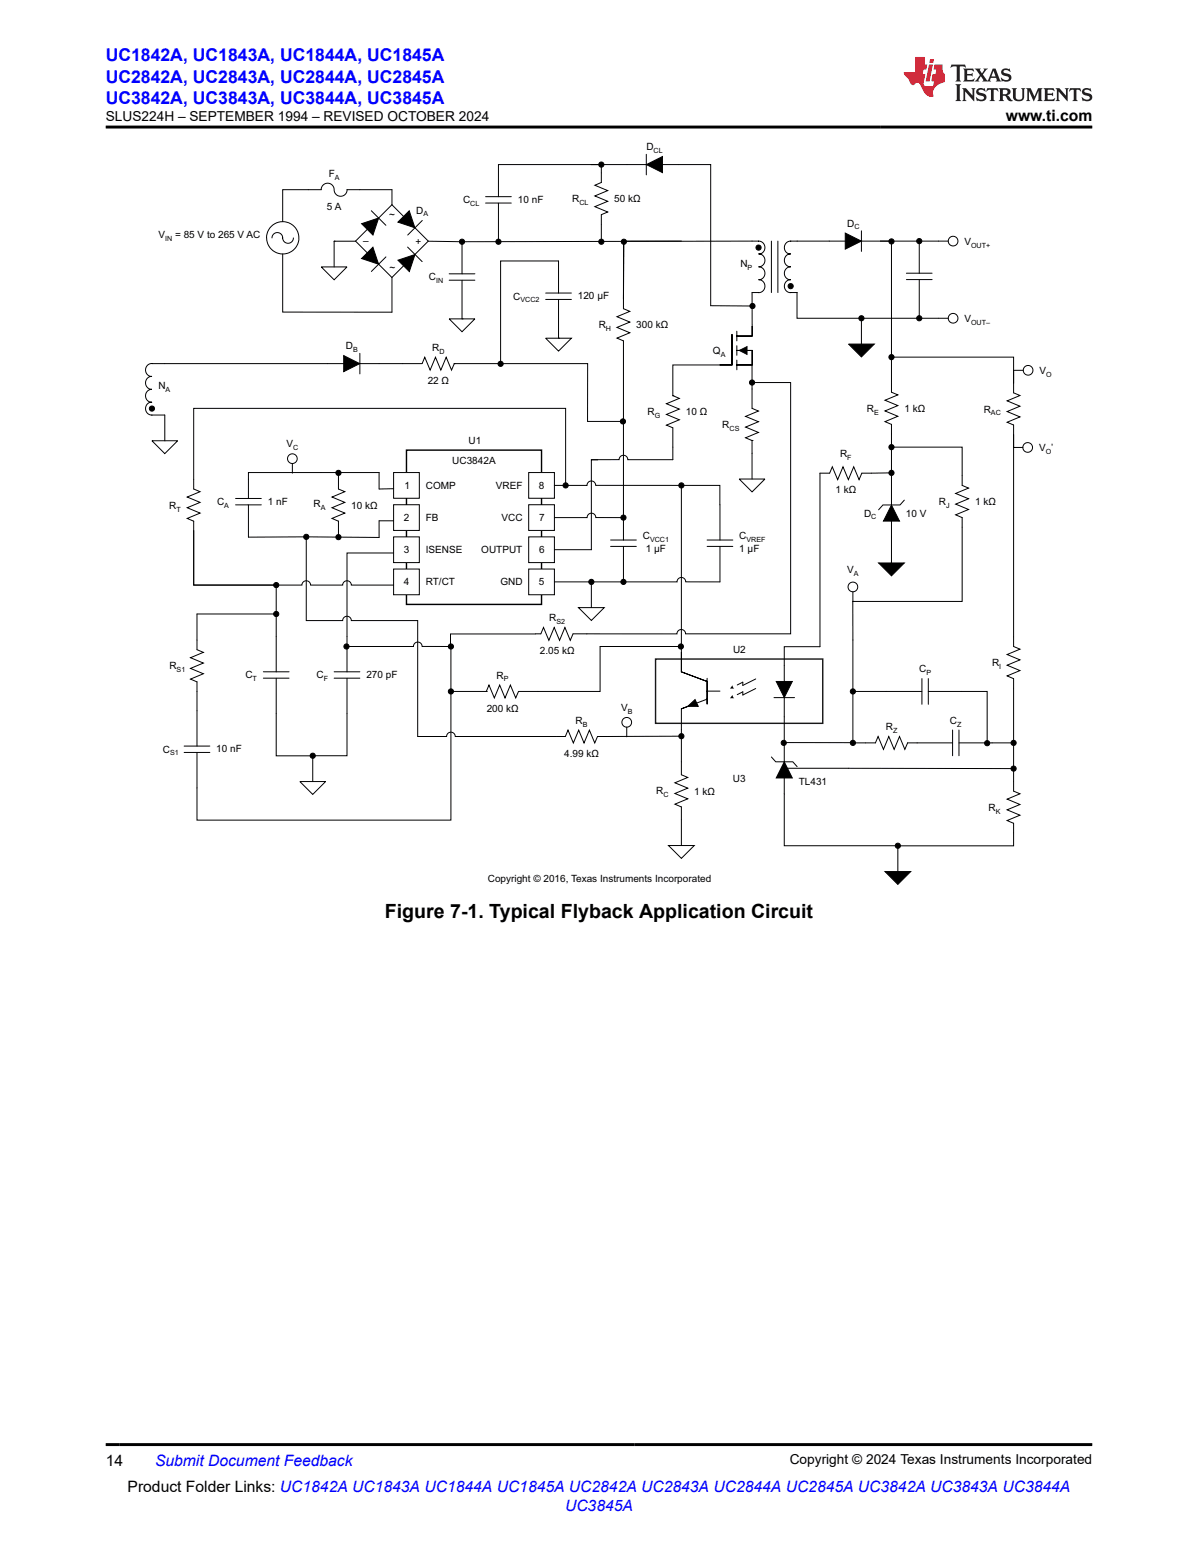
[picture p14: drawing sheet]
<svg xmlns="http://www.w3.org/2000/svg" width="216mm" height="279mm" viewBox="0 0 216 279" stroke-linecap="round" stroke-linejoin="round" font-family="sans-serif">
<defs><g id="words">
<text font-size="3.5" x="69.4" y="165.5">Figure 7-1. Typical Flyback Application Circuit</text>
<g font-size="3.2" fill="#00f">
<text x="19" y="11.1">UC1842A, UC1843A, UC1844A, UC1845A</text>
<text x="19" y="14.9">UC2842A, UC2843A, UC2844A, UC2845A</text>
<text x="19" y="18.7">UC3842A, UC3843A, UC3844A, UC3845A</text>
</g>
<g font-size="2.8">
<text x="181.3" y="21.8">www.ti.com</text>
<text x="19" y="264.2">14</text>
<text x="23" y="269">Product Folder Links: UC1842A UC1843A UC1844A UC1845A UC2842A UC2843A UC2844A UC2845A UC3842A UC3843A UC3844A</text>
</g>
<g font-size="2.8" fill="#00f">
<text x="27.9" y="264.2">Submit Document Feedback</text>
<text x="101.8" y="272.4">UC3845A</text>
</g>
<g font-size="2.5">
<text x="19.1" y="21.9">SLUS224H – SEPTEMBER 1994 – REVISED OCTOBER 2024</text>
<text x="142.3" y="263.9">Copyright © 2024 Texas Instruments Incorporated</text>
</g>
<g font-size="1.8">
<text x="116.5" y="27.1">D</text>
<text x="59.2" y="31.9">F</text>
<text x="58.9" y="37.8">5 A</text>
<text x="70.1" y="39.2">~</text>
<text x="75" y="38.5">D</text>
<text x="83.4" y="36.6">C</text>
<text x="93.3" y="36.6">10 nF</text>
<text x="103.1" y="36.4">R</text>
<text x="110.7" y="36.4">50 kΩ</text>
<text x="152.7" y="40.8">D</text>
<text x="28.6" y="42.9">V</text>
<text x="31.6" y="42.9">= 85 V to 265 V AC</text>
<text x="65.4" y="43.9">–</text>
<text x="74.9" y="44.2">+</text>
<text x="173.8" y="44.1">V</text>
<text x="70.2" y="48.9">~</text>
<text x="77.3" y="50.5">C</text>
<text x="104.1" y="54">120 µF</text>
<text x="133.4" y="48.1">N</text>
<text x="92.5" y="54">C</text>
<text x="107.9" y="59.2">R</text>
<text x="114.7" y="59.2">300 kΩ</text>
<text x="173.8" y="58">V</text>
<text x="62.3" y="62.9">D</text>
<text x="77.9" y="63.2">R</text>
<text x="128.5" y="63.8">Q</text>
<text x="28.5" y="70.2">N</text>
<text x="77.1" y="69.2">22 Ω</text>
<text x="187.3" y="67.4">V</text>
<text x="116.7" y="74.9">R</text>
<text x="123.6" y="74.9">10 Ω</text>
<text x="130.2" y="77.2">R</text>
<text x="156.2" y="74.2">R</text>
<text x="163" y="74.3">1 kΩ</text>
<text x="177.3" y="74.4">R</text>
<text x="51.6" y="80.6">V</text>
<text x="81.5" y="83.6">UC3842A</text>
<text x="84.4" y="80">U1</text>
<text x="151.4" y="82.5">R</text>
<text x="187.2" y="81.3">V ’</text>
<text x="72.9" y="88.1">1</text>
<text x="76.7" y="88.1">COMP</text>
<text x="89.4" y="88.1">VREF</text>
<text x="97.1" y="88.1">8</text>
<text x="150.6" y="88.9">1 kΩ</text>
<text x="30.5" y="91.7">R</text>
<text x="39.1" y="91">C</text>
<text x="48.3" y="91">1 nF</text>
<text x="56.5" y="91.4">R</text>
<text x="63.3" y="91.7">10 kΩ</text>
<text x="72.8" y="93.9">2</text>
<text x="76.7" y="93.9">FB</text>
<text x="90.4" y="93.9">VCC</text>
<text x="97.1" y="93.9">7</text>
<text x="155.7" y="93.1">D</text>
<text x="163.3" y="93.1">10 V</text>
<text x="169.2" y="91">R</text>
<text x="175.7" y="91.1">1 kΩ</text>
<text x="72.8" y="99.7">3</text>
<text x="76.7" y="99.7">ISENSE</text>
<text x="86.7" y="99.7">OUTPUT</text>
<text x="97.1" y="99.7">6</text>
<text x="115.8" y="97.1">C</text>
<text x="116.4" y="99.5">1 µF</text>
<text x="133.2" y="97.1">C</text>
<text x="133.2" y="99.5">1 µF</text>
<text x="72.8" y="105.5">4</text>
<text x="76.7" y="105.5">RT/CT</text>
<text x="90.2" y="105.5">GND</text>
<text x="97.1" y="105.5">5</text>
<text x="152.7" y="103.2">V</text>
<text x="99" y="111.9">R</text>
<text x="97.3" y="117.9">2.05 kΩ</text>
<text x="132.1" y="117.6">U2</text>
<text x="30.5" y="120.7">R</text>
<text x="44.2" y="122.3">C</text>
<text x="57" y="122.3">C</text>
<text x="66" y="122.2">270 pF</text>
<text x="89.5" y="122.3">R</text>
<text x="165.6" y="121.2">C</text>
<text x="178.8" y="120.1">R</text>
<text x="87.7" y="128.3">200 kΩ</text>
<text x="103.7" y="130.4">R</text>
<text x="112" y="128.2">V</text>
<text x="159.6" y="131.6">R</text>
<text x="171.2" y="130.4">C</text>
<text x="29.4" y="135.7">C</text>
<text x="39" y="135.6">10 nF</text>
<text x="101.7" y="136.4">4.99 kΩ</text>
<text x="118.3" y="143.2">R</text>
<text x="125.1" y="143.2">1 kΩ</text>
<text x="132.1" y="140.9">U3</text>
<text x="144" y="141.5">TL431</text>
<text x="178.2" y="146.2">R</text>
<text x="87.9" y="159">Copyright © 2016, Texas Instruments Incorporated</text>
</g>
<g font-size="1.3">
<text x="117.8" y="27.6">CL</text>
<text x="60.3" y="32.4">A</text>
<text x="76.3" y="39">A</text>
<text x="84.7" y="37.1">CL</text>
<text x="104.4" y="37">CL</text>
<text x="154" y="41.4">C</text>
<text x="29.8" y="43.4">IN</text>
<text x="175" y="44.6">OUT+</text>
<text x="78.6" y="51">IN</text>
<text x="134.7" y="48.6">P</text>
<text x="93.8" y="54.5">VCC2</text>
<text x="109.2" y="59.7">H</text>
<text x="175" y="58.5">OUT–</text>
<text x="63.6" y="63.4">B</text>
<text x="79.2" y="63.7">D</text>
<text x="129.9" y="64.4">A</text>
<text x="29.8" y="70.7">A</text>
<text x="188.5" y="67.9">O</text>
<text x="118" y="75.4">G</text>
<text x="131.5" y="77.7">CS</text>
<text x="157.5" y="74.8">E</text>
<text x="178.6" y="74.9">AC</text>
<text x="52.9" y="81.2">C</text>
<text x="152.7" y="83">F</text>
<text x="188.4" y="81.8">O</text>
<text x="31.8" y="92.2">T</text>
<text x="40.4" y="91.5">A</text>
<text x="57.8" y="92">A</text>
<text x="157" y="93.6">C</text>
<text x="170.5" y="91.6">J</text>
<text x="117.1" y="97.6">VCC1</text>
<text x="134.5" y="97.6">VREF</text>
<text x="153.9" y="103.8">A</text>
<text x="100.3" y="112.5">S2</text>
<text x="31.8" y="121.2">S1</text>
<text x="45.5" y="122.8">T</text>
<text x="58.3" y="122.8">F</text>
<text x="90.8" y="122.8">P</text>
<text x="166.9" y="121.7">P</text>
<text x="180.1" y="120.6">I</text>
<text x="105" y="131">B</text>
<text x="113.2" y="128.7">B</text>
<text x="172.5" y="131">Z</text>
<text x="30.7" y="136.2">S1</text>
<text x="160.9" y="132.1">Z</text>
<text x="119.6" y="143.7">C</text>
<text x="179.5" y="146.7">K</text>
</g>
</g></defs>
<path d="M118.1 118.8h30.2v11.6h-30.2z" fill="none" stroke="#191919" stroke-width=".26"/>
<circle cx="51" cy="42.9" r="2.91" fill="#fff"/>
<g fill="none" stroke="#000" stroke-width=".18">
<path d="M66.9 38l2.6 2.6M70.6 36.9l6.6 6.6-6.6 6.5-6.5-6.5zM70.6 36.9v-2.7h-8.1a1.19 1.19 0 0 1-1.3 1.2 1.19 1.19 0 0 1-1-1.5 1.17 1.17 0 0 0-1.3-.9 1.17 1.17 0 0 0-1 1.2h-7v5.8M76.1 39.7l-2.6 2.7M49 42.9a.99 .99 0 0 1 1.1-1 .99 .99 0 0 1 .9 1.2 .96 .96 0 0 0 1 .7 .96 .96 0 0 0 .9-.9M50.9 45.8v10.5h19.7v-6.3M60.2 43.5h3.9M65.2 46.6l2-2 1 3zM65.2 40.3l3-1-1 3.1zM69.6 46.3l-2.7 2.6M71.7 40l2-2 1.1 3.1zM71.7 46.9l3.1-1-1 3.1z"/>
<path d="M73.5 44.5l2.6 2.7M77.2 43.5l6.1 .1M80.9 50.5h4.7M80.9 49.4h4.7M83.3 43.6l53.4-.1a1.17 1.17 0 0 1 1.2 1.1 1.17 1.17 0 0 1-1.2 1.2 1.15 1.15 0 0 1 1.2 1.1 1.15 1.15 0 0 1-1.2 1.2 1.17 1.17 0 0 1 1.2 1.2 1.17 1.17 0 0 1-1.2 1.1 1.16 1.16 0 0 1 1.2 1.2 1.16 1.16 0 0 1-1.2 1.2M83.3 43.6v5.8M83.3 50.5v7M132.8 59.7v1.7M136.7 52.7h-1.2l.1 7.9h-2.8M139 43.5v9.2M140.2 43.5v9.2M142.5 52.7h1.2"/>
<path d="M143.6 52.7v4.7h25.5M152.3 42l2.9 1.5-2.9 1.4zM155.2 41.6v3.7M155.2 57.4v4.6M163.3 50.4h4.7M163.3 49.2h4.7M165.7 43.5v5.8M165.7 50.4v7M169.2 43.5h-26.7a1.17 1.17 0 0 0-1.1 1.1 1.17 1.17 0 0 0 1.1 1.2 1.15 1.15 0 0 0-1.1 1.1 1.15 1.15 0 0 0 1.1 1.2 1.17 1.17 0 0 0-1.1 1.2 1.17 1.17 0 0 0 1.1 1.1 1.16 1.16 0 0 0-1.1 1.2 1.16 1.16 0 0 0 1.1 1.2M131.9 60.3v5.5h-2.2M132.8 63.2h2.8v2.6h-2.8M132.8 62.3v1.7"/>
<path d="M132.8 64.9v1.8M133.2 63.2l1.4-.7v1.4zM135.5 65.8v7.8l1.2 .5-2.3 1 2.3 .9-2.3 1 2.3 1-2.3 .9 1.1 .5M135.5 79.4h.1M152.9 62h4.7l-2.4 2.3z"/>
<circle cx="51" cy="42.9" r="2.91"/>
<circle cx="136.7" cy="44.6" r=".46"/>
<circle cx="142.5" cy="51.6" r=".46"/>
</g>
<g fill="#000">
<path d="M133.2 63.2l1.4-.7v1.4zM152.9 62h4.7l-2.4 2.3z"/>
<path d="M71.7 40l2-2 1.1 3.1z" fill-rule="evenodd"/>
<path d="M65.2 46.6l2-2 1 3z" fill-rule="evenodd"/>
<path d="M65.2 40.3l3-1-1 3.1z" fill-rule="evenodd"/>
<path d="M71.7 46.9l3.1-1-1 3.1z" fill-rule="evenodd"/>
<path d="M152.3 42l2.9 1.5-2.9 1.4z" fill-rule="evenodd"/>
<circle cx="136.7" cy="44.6" r=".46"/>
<circle cx="142.5" cy="51.6" r=".46"/>
</g>
<circle cx="171.8" cy="43.5" r=".87" fill="#fff"/>
<g fill="none" stroke="#000" stroke-width=".18">
<path d="M169.2 43.5h1.7"/>
<circle cx="171.8" cy="43.5" r=".87"/>
</g>
<circle cx="171.8" cy="57.4" r=".87" fill="#fff"/>
<g fill="none" stroke="#000" stroke-width=".18">
<path d="M169.2 57.4h1.7"/>
<circle cx="171.8" cy="57.4" r=".87"/>
</g>
<path d="M133.2 86.3h4.7l-2.4 2.4z" fill="#fff"/>
<path d="M135.5 79.4v6.9M133.2 86.3h4.7l-2.4 2.4z" fill="none" stroke="#000" stroke-width=".18"/>
<path d="M73.3 81.1h24.3v27.9h-24.3z" fill-rule="evenodd" fill="#fff"/>
<path d="M73.3 81.1h24.3v27.9h-24.3z" fill="none" stroke="#000" stroke-width=".26"/>
<path d="M70.9 85.2h4.7v4.6h-4.7z" fill-rule="evenodd" fill="#fff"/>
<path d="M70.9 85.2h4.7v4.6h-4.7z" fill="none" stroke="#000" stroke-width=".18"/>
<path d="M70.9 91h4.7v4.6h-4.7z" fill-rule="evenodd" fill="#fff"/>
<path d="M70.9 91h4.7v4.6h-4.7z" fill="none" stroke="#000" stroke-width=".18"/>
<path d="M70.9 96.8h4.7v4.6h-4.7z" fill-rule="evenodd" fill="#fff"/>
<path d="M70.9 96.8h4.7v4.6h-4.7z" fill="none" stroke="#000" stroke-width=".18"/>
<path d="M70.9 102.6h4.7v4.6h-4.7z" fill-rule="evenodd" fill="#fff"/>
<path d="M70.9 102.6h4.7v4.6h-4.7z" fill="none" stroke="#000" stroke-width=".18"/>
<path d="M95.3 85.2h4.6v4.6h-4.6z" fill-rule="evenodd" fill="#fff"/>
<path d="M95.3 85.2h4.6v4.6h-4.6z" fill="none" stroke="#000" stroke-width=".18"/>
<path d="M95.3 91h4.6v4.6h-4.6z" fill-rule="evenodd" fill="#fff"/>
<path d="M95.3 91h4.6v4.6h-4.6z" fill="none" stroke="#000" stroke-width=".18"/>
<path d="M95.3 96.8h4.6v4.6h-4.6z" fill-rule="evenodd" fill="#fff"/>
<path d="M95.3 96.8h4.6v4.6h-4.6z" fill="none" stroke="#000" stroke-width=".18"/>
<path d="M95.3 102.6h4.6v4.6h-4.6z" fill-rule="evenodd" fill="#fff"/>
<g fill="none" stroke="#000" stroke-width=".18">
<path d="M112.4 43.6v12l1.1 .5-2.3 1 2.3 1-2.3 .9 2.3 1-2.3 .9 1.2 .5M27.4 65.5a1.16 1.16 0 0 0-1.2 1.2 1.16 1.16 0 0 0 1.2 1.1 1.17 1.17 0 0 0-1.2 1.2 1.17 1.17 0 0 0 1.2 1.2 1.15 1.15 0 0 0-1.2 1.1 1.15 1.15 0 0 0 1.2 1.2 1.17 1.17 0 0 0-1.2 1.1 1.17 1.17 0 0 0 1.2 1.2h2.3M27.4 65.5h2.3M59 65.5h9.3M61.9 64.1l2.9 1.4-2.9 1.5zM64.9 63.7v3.7M112.4 61.4v26.1M110 98.5h4.7M110 97.3h4.7M112.4 98.5v6.4h9.6a.78 .78 0 0 1 .8-.8 .78 .78 0 0 1 .8 .8h6.1v-6.4M112.4 91v6.4M127.4 98.5h4.7"/>
<path d="M127.4 97.3h4.7M129.7 91v6.4M95.3 102.6h4.6v4.6h-4.6z"/>
<circle cx="83.3" cy="43.6" r=".46"/>
<circle cx="155.2" cy="57.4" r=".46"/>
<circle cx="165.7" cy="57.4" r=".46"/>
<circle cx="165.7" cy="43.5" r=".46"/>
<circle cx="112.4" cy="104.9" r=".46"/>
</g>
<g fill="#000">
<path d="M61.9 64.1l2.9 1.4-2.9 1.5z" fill-rule="evenodd"/>
<circle cx="83.3" cy="43.6" r=".46"/>
<circle cx="155.2" cy="57.4" r=".46"/>
<circle cx="165.7" cy="57.4" r=".46"/>
<circle cx="165.7" cy="43.5" r=".46"/>
<circle cx="112.4" cy="104.9" r=".46"/>
</g>
<path d="M27.4 79.5h4.6l-2.3 2.3z" fill="#fff"/>
<g fill="none" stroke="#000" stroke-width=".18">
<path d="M27.4 79.5h4.6l-2.3 2.3zM29.7 74.8v4.7M72.6 65.5h3.5l.5-1.1 .9 2.3 1-2.3 .9 2.3 1-2.3 1 2.3 .5-1.2M81.9 65.5h.1M34.9 95.7v9.8h14.9v15.6M34.9 95.7v9.8h19.5a.78 .78 0 0 1 .8-.8 .78 .78 0 0 1 .8 .8h5.8a.78 .78 0 0 1 .7-.8 .78 .78 0 0 1 .8 .8h7.6M99.9 87.5h5.9a.78 .78 0 0 1 .8-.8 .78 .78 0 0 1 .8 .8h22.3v3.5M99.9 93.3h5.9a.78 .78 0 0 1 .8-.8 .78 .78 0 0 1 .8 .8h5M101.9 87.5v-13.9h-67v14.5l1.2 .5-2.4 1 2.4 1-2.4 .9 2.4 1-2.4 1 1.2 .5v1.7M112.4 87.5v3.5M99.9 104.9h12.5M47.5 122.2h4.6"/>
<path d="M47.5 121.1h4.6M49.8 122.3v6.3"/>
<circle cx="27.4" cy="73.6" r=".46"/>
<circle cx="112.3" cy="76" r=".46"/>
<circle cx="135.5" cy="69" r=".46"/>
<circle cx="101.9" cy="87.5" r=".46"/>
<circle cx="112.4" cy="93.3" r=".46"/>
</g>
<g fill="#000">
<circle cx="27.4" cy="73.6" r=".46"/>
<circle cx="112.3" cy="76" r=".46"/>
<circle cx="135.5" cy="69" r=".46"/>
<circle cx="101.9" cy="87.5" r=".46"/>
<circle cx="112.4" cy="93.3" r=".46"/>
</g>
<path d="M54 140.9h4.7l-2.3 2.3z" fill="#fff"/>
<path d="M56.4 136.2v4.7M54 140.9h4.7l-2.3 2.3z" fill="none" stroke="#000" stroke-width=".18"/>
<path d="M104.3 109.5h4.6l-2.3 2.3z" fill="#fff"/>
<g fill="none" stroke="#000" stroke-width=".18">
<path d="M121.3 71.3l1.1 .5-2.3 1 2.3 .9-2.3 1 2.3 1-2.3 .9 1.2 .5v3.5M121.3 71.3h.1M129.7 65.8h-8.4v5.5M135.5 69h7v45.3h-18.9a.78 .78 0 0 0-.8-.8 .78 .78 0 0 0-.8 .8h-16.2M57.9 85.2h10.4M68.3 85.2v2.9h2.6M70.9 99.7h-8.4v21.4M70.9 93.9h-2.6v3l-13.1-.1M99.9 99.1h6.7M106.6 82.9h5a.78 .78 0 0 1 .8-.8 .78 .78 0 0 1 .7 .8h8.2M107.7 82.9h-1.1v16.2M104.3 109.5h4.6l-2.3 2.3z"/>
<path d="M105.8 114.3h-2.5l-.5 1.1-1-2.3-1 2.3-.9-2.3-1 2.3-1-2.3-.4 1.2h-16.3v2.2h-5.1a.78 .78 0 0 0-.8-.8 .78 .78 0 0 0-.8 .8h-12.1M106.6 104.9v4.6M60.2 122.2h4.7M60.2 121.1h4.7M62.5 122.3v6.3"/>
<circle cx="49.8" cy="110.7" r=".46"/>
<circle cx="49.8" cy="105.5" r=".46"/>
<circle cx="62.4" cy="116.5" r=".46"/>
<circle cx="81.3" cy="116.5" r=".46"/>
<circle cx="106.6" cy="104.9" r=".46"/>
</g>
<g fill="#000">
<circle cx="49.8" cy="110.7" r=".46"/>
<circle cx="49.8" cy="105.5" r=".46"/>
<circle cx="62.4" cy="116.5" r=".46"/>
<circle cx="81.3" cy="116.5" r=".46"/>
<circle cx="106.6" cy="104.9" r=".46"/>
</g>
<path d="M120.5 152.4h4.6l-2.3 2.3z" fill="#fff"/>
<g fill="none" stroke="#000" stroke-width=".18">
<path d="M158.7 43.5h2v27.2l1.1 .5-2.3 .9 2.3 1-2.3 1 2.3 .9-2.3 1 1.2 .5v25M42.5 91h4.6M42.5 89.9h4.6M44.8 91v5.8h10.4v15.1h6.6a.78 .78 0 0 1 .7-.8 .78 .78 0 0 1 .8 .8h12M44.8 86.4v3.5M57.9 85.2h-13.1v1.2M61 85.2v2.9l1.1 .5-2.3 1 2.3 1-2.3 .9 2.3 1-2.3 1 1.2 .5v2.8M121.3 80.6v2.3M122.8 87.5v33.6l4.6 1.7v4.1M160.7 91l1.4 2.9h-2.9zM160.7 80.6h12.7v6.9l1.1 .5-2.3 .9 2.3 1-2.3 1 2.3 .9-2.3 1 1.2 .5M163 90.2l-.8 .8h-3.1l-.8 .9"/>
<path d="M173.4 93.3v15.1h-19.7v25.5h-12.4M49.8 110.7h-14.3v6.4l1.2 .5-2.4 1 2.4 .9-2.4 1 2.4 .9-2.4 1 1.2 .5v11.6M75.3 111.8v21h5.2a.78 .78 0 0 1 .8-.8 .78 .78 0 0 1 .7 .8h19.9l.5-1.2 .9 2.3 1-2.3 1 2.3 .9-2.3 1 2.3 .5-1.1h1.8M81.3 116.5v31.3h-45.8v-12.1M122.7 116.5h-14.6v8.1h-14.7l-.5 1.2-.9-2.3-1 2.3-.9-2.3-1 2.3-1-2.3-.5 1.1M141.3 119.9v23.2M158.3 101.5h4.7l-2.3 2.3zM182.7 114.8v1.7l1.1 .5-2.3 1 2.3 .9-2.3 1 2.3 1-2.3 .9 1.2 .5v1.8M33.2 135.6h4.6M33.2 134.5h4.6M49.8 128.6v7.6h12.7v-7.6M81.3 124.6h6.3"/>
<path d="M87.6 124.6h.1M123.9 127.3l1.4-1.2 .5 1.2zM124.2 127.3l-1.4 .5v11.9l1.1 .4-2.3 1 2.3 1-2.3 .9 2.3 1-2.3 1 1.2 .5M127.4 122.3v.5M127.4 124.6h2.3M127.4 126l-4.6 1.8M136.2 122.4l-2.3 1.1v-.5l-1 .5M136.2 124.1l-2.3 1.2v-.6l-1 .5M139 136.5l.8 .8h3.1l.8 .9M139.5 125.8h3.7M139.9 122.8h2.9l-1.5 2.9zM141.3 137.3l1.5 2.9h-2.9z"/>
<path d="M141.3 138.5h11.6M165.3 133.9h6.4M171.7 131.6v4.6M172.8 131.6v4.6M172.8 133.9h6M120.5 152.4h4.6l-2.3 2.3zM122.8 145.4v7M159.5 157.1h4.6l-2.3 2.3zM161.8 152.5v4.6M182.7 140.9v1.7l1.1 .5-2.3 1 2.3 .9-2.3 1 2.3 .9-2.3 1 1.2 .5v1.7"/>
<circle cx="160.7" cy="43.5" r=".46"/>
<circle cx="160.7" cy="64.4" r=".46"/>
<circle cx="55.2" cy="96.8" r=".46"/>
<circle cx="61" cy="96.8" r=".46"/>
<circle cx="61" cy="85.2" r=".46"/>
<circle cx="122.8" cy="87.5" r=".46"/>
<circle cx="160.7" cy="80.6" r=".46"/>
<circle cx="160.7" cy="85.2" r=".46"/>
<circle cx="122.7" cy="116.5" r=".46"/>
<circle cx="56.4" cy="136.2" r=".46"/>
<circle cx="81.3" cy="124.6" r=".46"/>
<circle cx="141.2" cy="133.9" r=".46"/>
<circle cx="182.7" cy="133.9" r=".46"/>
<circle cx="161.8" cy="152.5" r=".46"/>
</g>
<g fill="#000">
<path d="M158.3 101.5h4.7l-2.3 2.3zM123.9 127.3l1.4-1.2 .5 1.2zM159.5 157.1h4.6l-2.3 2.3z"/>
<path d="M160.7 91l1.4 2.9h-2.9z" fill-rule="evenodd"/>
<path d="M132 123.5l.3 .6h-.7z" fill-rule="evenodd"/>
<path d="M132 125.3l.3 .6h-.7z" fill-rule="evenodd"/>
<path d="M139.9 122.8h2.9l-1.5 2.9z" fill-rule="evenodd"/>
<path d="M141.3 137.3l1.5 2.9h-2.9z" fill-rule="evenodd"/>
<circle cx="160.7" cy="43.5" r=".46"/>
<circle cx="160.7" cy="64.4" r=".46"/>
<circle cx="55.2" cy="96.8" r=".46"/>
<circle cx="61" cy="96.8" r=".46"/>
<circle cx="61" cy="85.2" r=".46"/>
<circle cx="122.8" cy="87.5" r=".46"/>
<circle cx="160.7" cy="80.6" r=".46"/>
<circle cx="160.7" cy="85.2" r=".46"/>
<circle cx="122.7" cy="116.5" r=".46"/>
<circle cx="56.4" cy="136.2" r=".46"/>
<circle cx="81.3" cy="124.6" r=".46"/>
<circle cx="141.2" cy="133.9" r=".46"/>
<circle cx="182.7" cy="133.9" r=".46"/>
<circle cx="161.8" cy="152.5" r=".46"/>
</g>
<path d="M57.9 48.1h4.6l-2.3 2.3z" fill="#fff"/>
<g fill="none" stroke="#000" stroke-width=".18">
<path d="M57.9 48.1h4.6l-2.3 2.3zM60.2 43.5h.1M60.2 43.5v4.6M122.8 43.5h-10.4v10.4M29.7 65.5h29.3M68.3 65.5h4.3M81.9 65.5h24v10.5h6.4"/>
<circle cx="112.4" cy="43.6" r=".46"/>
</g>
<circle cx="112.4" cy="43.6" r=".46" fill="#000"/>
<path d="M80.9 57.5h4.7l-2.3 2.3z" fill="#fff"/>
<g fill="none" stroke="#000" stroke-width=".18">
<path d="M87.5 36.6h4.6M87.5 35.5h4.6M89.8 36.6v7M106.5 29.7h21.6v25.4l7.5 .1M108.4 32.9l-1.2 .5 2.3 1-2.3 .9 2.3 1-2.3 1 2.3 .9-1.1 .5v4.9M108.4 32.9v-3.2h-18.6v5.8M116.5 27.8v3.7M116.5 29.7l2.9-1.5v2.9zM80.9 57.5h4.7l-2.3 2.3zM83.3 57.5h.1M89.8 43.6h.1M160.7 64.4h22v4.7"/>
<path d="M182.7 78.3v36.5M160.7 85.2l-5.4 .1-.5 1.2-.9-2.4-1 2.4-1-2.4-.9 2.4-1-2.4-.5 1.2h-1.7v31.3h-6.5v3.3M153.7 108.4h.1M122.8 132.7l-13.3 .1M152.9 138.5h29.8M153.7 133.9h4.1l.4-1.1 1 2.3 1-2.3 .9 2.3 1-2.3 1 2.3 .5-1.2h1.7M153.7 124.6h12.4M166.1 122.3v4.7M167.3 124.6h10.6v9.4M167.3 122.3v4.7M178.8 133.9h3.9M182.7 124.1v16.8"/>
<path d="M141.3 143.1v9.4h41.4v-2.4"/>
<circle cx="108.4" cy="29.7" r=".46"/>
<circle cx="89.8" cy="43.6" r=".46"/>
<circle cx="108.4" cy="43.6" r=".46"/>
<circle cx="135.6" cy="55.2" r=".46"/>
<circle cx="122.8" cy="132.7" r=".46"/>
<circle cx="153.7" cy="133.9" r=".46"/>
<circle cx="153.7" cy="124.6" r=".46"/>
<circle cx="177.9" cy="134" r=".46"/>
<circle cx="182.7" cy="138.5" r=".46"/>
</g>
<g fill="#000">
<path d="M116.5 29.7l2.9-1.5v2.9z" fill-rule="evenodd"/>
<circle cx="108.4" cy="29.7" r=".46"/>
<circle cx="89.8" cy="43.6" r=".46"/>
<circle cx="108.4" cy="43.6" r=".46"/>
<circle cx="135.6" cy="55.2" r=".46"/>
<circle cx="122.8" cy="132.7" r=".46"/>
<circle cx="153.7" cy="133.9" r=".46"/>
<circle cx="153.7" cy="124.6" r=".46"/>
<circle cx="177.9" cy="134" r=".46"/>
<circle cx="182.7" cy="138.5" r=".46"/>
</g>
<circle cx="153.7" cy="105.8" r=".87" fill="#fff"/>
<g fill="none" stroke="#000" stroke-width=".18">
<path d="M98.3 54h4.7M98.3 52.8h4.7M100.7 47v5.8M100.7 54v6.9M153.7 106.7v1.7"/>
<circle cx="153.7" cy="105.8" r=".87"/>
</g>
<path d="M98.3 61h4.7l-2.3 2.3z" fill="#fff"/>
<g fill="none" stroke="#000" stroke-width=".18">
<path d="M100.7 47h-10.5v18.6M98.3 61h4.7l-2.3 2.3zM100.7 61h.1M182.7 69.1v1.7l1.1 .5-2.3 1 2.3 .9-2.3 1 2.3 1-2.3 .9 1.2 .5M182.7 76.6v1.7"/>
<circle cx="90.2" cy="65.6" r=".46"/>
</g>
<circle cx="90.2" cy="65.6" r=".46" fill="#000"/>
<circle cx="185.3" cy="66.8" r=".87" fill="#fff"/>
<g fill="none" stroke="#000" stroke-width=".18">
<path d="M182.7 66.8h1.7"/>
<circle cx="185.3" cy="66.8" r=".87"/>
</g>
<circle cx="185.2" cy="80.7" r=".87" fill="#fff"/>
<g fill="none" stroke="#000" stroke-width=".18">
<path d="M182.7 78.3v2.4h1.6M182.7 66.8v2.3"/>
<circle cx="185.2" cy="80.7" r=".87"/>
</g>
<circle cx="113" cy="130.2" r=".87" fill="#fff"/>
<g fill="none" stroke="#000" stroke-width=".18">
<path d="M113 131.1v1.7"/>
<circle cx="113" cy="130.2" r=".87"/>
</g>
<circle cx="52.7" cy="82.7" r=".87" fill="#fff"/>
<g fill="none" stroke="#000" stroke-width=".18">
<path d="M52.7 83.6v1.7"/>
<circle cx="52.7" cy="82.7" r=".87"/>
</g>
<path d="M171.5 11.6l-.2 .6a.81 .81 0 0 1 1.1-.1v2.2l-.2 .4h1l-.2-.4v-2.2a.81 .81 0 0 1 1.1 .1l-.2-.6zM173.6 12.4l.2 .3v1.6l-.2 .4h1.9l.1-.6a1.17 1.17 0 0 1-1.3 .3v-.8h.6l.4 .2v-.7l-.4 .2h-.6v-.5l.2-.2a1 1 0 0 1 1 .3l-.1-.5zM175.7 12.4l.9 1.1-1 1.2h.9l-.2-.2 .5-.8 .4 .8-.2 .2h1.6l-.2-.2 .2-.5h.9l.1 .5-.1 .2h.9l-.2-.4-.8-1.9h-.5l-.9 2.1-.9-1.1 .9-1h-.8l.2 .2-.4 .6-.4-.6 .2-.2zM179 12.8l.4 1h-.7zM180.7 12.5a.65 .65 0 0 0-.2 .7 .65 .65 0 0 0 .6 .5l.6 .1 .1 .3a.79 .79 0 0 1-.7 .4 .79 .79 0 0 1-.7-.5l.1 .7 .2-.1a.93 .93 0 0 0 1.1 0 .93 .93 0 0 0 .4-.9 1.46 1.46 0 0 0-1.2-.6l-.1-.3a1.09 1.09 0 0 1 1.2 .2l-.2-.6-.1 .1-.5-.2zM172.2 15.2l.2 .4v2.2l-.2 .4h1l-.2-.4v-2.2l.2-.4zM173.4 15.9l.2 .4v1.5l-.2 .4h.8l-.3-.4 .1-1.3 1.6 1.8v-2l.2-.4h-.7l.1 .2 .1 1.1-1.2-1.3zM176.2 16a.65 .65 0 0 0-.2 .8 .65 .65 0 0 0 .6 .4l.6 .2 .1 .2a.79 .79 0 0 1-.7 .4 .79 .79 0 0 1-.7-.5l.1 .7 .2-.1a.93 .93 0 0 0 1.1 .1 .93 .93 0 0 0 .4-1 1.46 1.46 0 0 0-1.2-.5l-.1-.4a1.09 1.09 0 0 1 1.2 .2l-.1-.6-.2 .1-.5-.1zM177.9 15.9l-.1 .6a.63 .63 0 0 1 .8-.3v1.6l-.3 .4h1l-.2-.4v-1.6a.66 .66 0 0 1 .8 .3l-.1-.6zM180 15.9l.2 .4v1.5l-.2 .4h1l-.2-.2-.1-.7h.3a.87 .87 0 0 1 .6 .7 .64 .64 0 0 0 .9 .1l-1-.9a.61 .61 0 0 0 .6-.6 .61 .61 0 0 0-.5-.7zM180.8 16.2h.1a.47 .47 0 0 1 .5 .1 .47 .47 0 0 1 .1 .5l-.1 .1-.7 .1zM182.3 15.9l.2 .2a2.27 2.27 0 0 0 .4 2 1.04 1.04 0 0 0 1.7-.7v-1.3l.2-.2h-.8l.2 .4v1.1a.6 .6 0 0 1-.6 .6 .6 .6 0 0 1-.6-.6v-1.1l.3-.4zM184.9 15.9l.2 .4v1.5l-.2 .4h.8l-.3-.4v-1.4l.9 1.9 .9-1.9v1.4l-.3 .4h1l-.2-.4v-1.5l.2-.4h-.8l-.7 1.5-.6-1.5zM188.1 15.9l.2 .4v1.5l-.2 .4h1.9l.1-.6a1.17 1.17 0 0 1-1.3 .3v-.8h.6l.4 .2v-.6l-.4 .2h-.6v-.6l.2-.1a1.01 1.01 0 0 1 1 .3l-.1-.6zM190.2 15.9l.3 .4v1.5l-.3 .4h.8l-.2-.4v-1.3l1.6 1.8v-2l.2-.4h-.7l.2 .2v1.1l-1.2-1.3zM192.8 15.9l-.1 .6a.63 .63 0 0 1 .8-.3v1.6l-.3 .4h1l-.2-.4v-1.6a.66 .66 0 0 1 .8 .3l-.1-.6zM195.2 16a.65 .65 0 0 0-.2 .8 .65 .65 0 0 0 .6 .4l.6 .2 .2 .2a.79 .79 0 0 1-.7 .4 .79 .79 0 0 1-.7-.5l.1 .7 .2-.1a.93 .93 0 0 0 1 .1 .93 .93 0 0 0 .5-1 1.46 1.46 0 0 0-1.3-.5v-.4a1.09 1.09 0 0 1 1.2 .2l-.2-.6-.2 .1-.5-.1z" fill="#231f20"/>
<path d="M164.9 10.3v2.7h-2l.1 .4 .8 1a.95 .95 0 0 0 1 .9 .59 .59 0 0 1 .5-.4 .59 .59 0 0 1 .5 .3l.4 .8a1.73 1.73 0 0 0 2 1.4 1.76 1.76 0 0 1 1.1-2.3l1-.3-.1-1.5a1.59 1.59 0 0 1-.3-1.7h-1.5l-.2 .9h.6l-.2 .9h-.5l-.2 .9v.3l.4 .1-.1 .9h-.7a.73 .73 0 0 1-1-.7l.3-1.5h-.5l.1-.9h.5l.2-.9h-.5v-1.3zM167.4 11.6l-.6 3.1h.7l.6-3.1zM167.6 10.7l-.1 .6h.7l.1-.6z" fill="#ed1c24"/>
<path d="M19 22.9h177.8M19 260.4h177.8" fill="none" stroke="#000" stroke-width=".53"/>
<use href="#words"/>
</svg>
